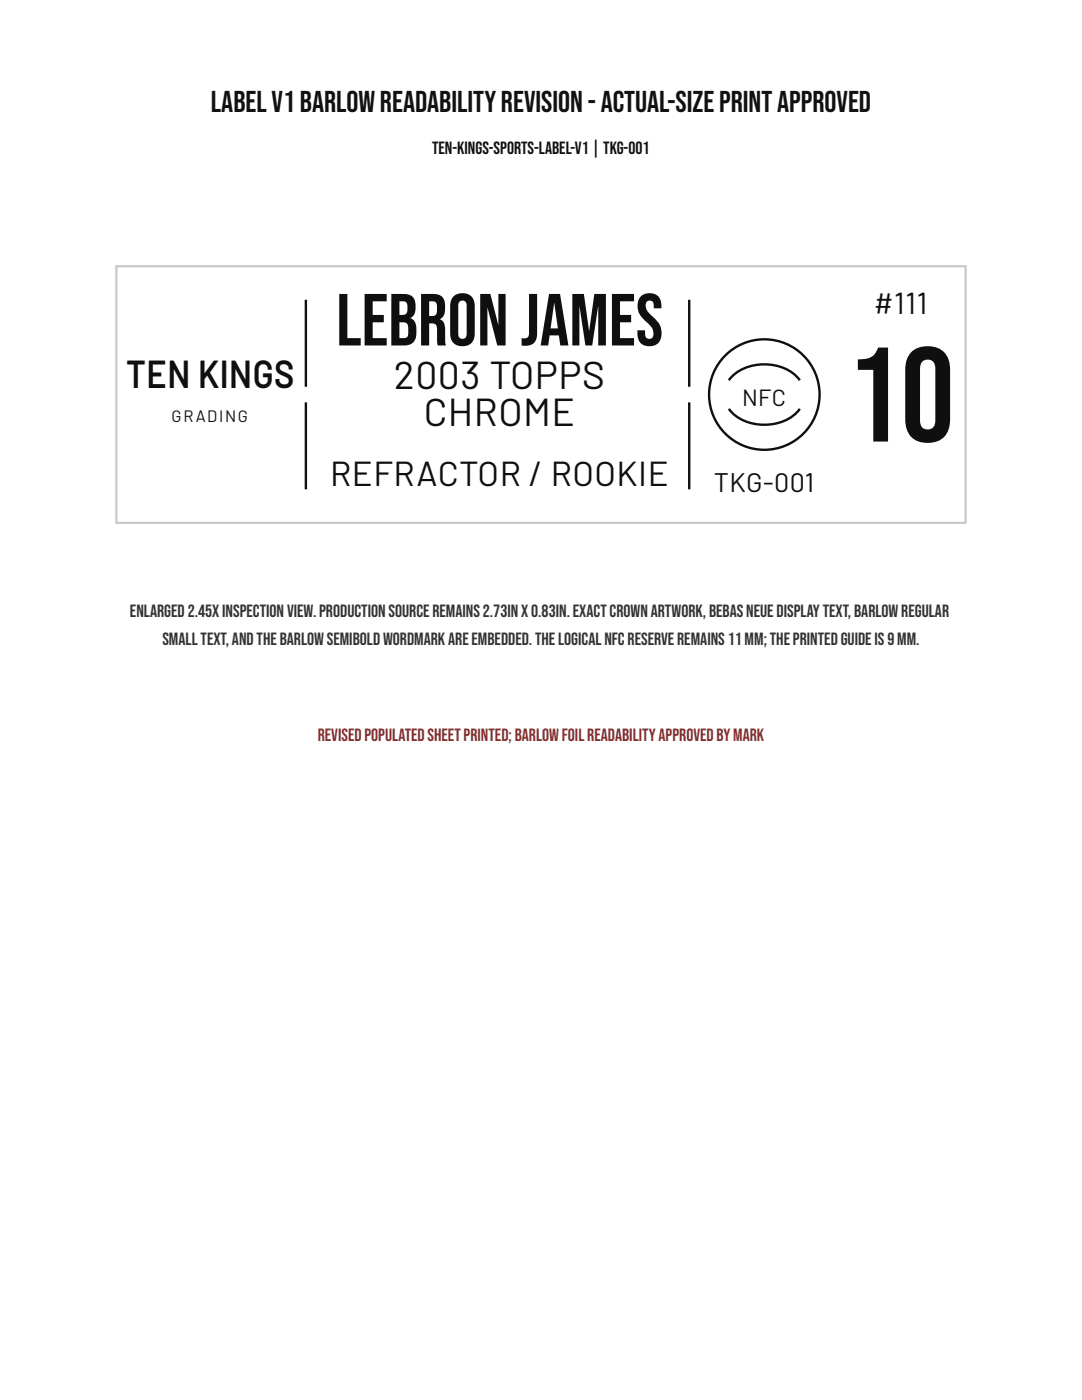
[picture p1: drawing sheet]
<svg xmlns="http://www.w3.org/2000/svg" width="216mm" height="279mm" viewBox="0 0 216 279" stroke-linecap="round" stroke-linejoin="round" font-family="sans-serif">
<defs><g id="words">
<text font-size="26.8" fill="#0f0f0f" x="169" y="88.1">10</text>
<text font-size="14.7" fill="#0f0f0f" x="67.1" y="68.9">LEBRON JAMES</text>
<g font-size="7.8" fill="#0f0f0f">
<text x="25.2" y="77.4">TEN KINGS</text>
<text x="78.6" y="77.6">2003 TOPPS</text>
<text x="84.6" y="85">CHROME</text>
</g>
<text font-size="6.9" fill="#0f0f0f" x="65.9" y="97">REFRACTOR / ROOKIE</text>
<text font-size="6.1" fill="#0f0f0f" x="174.4" y="62.6">#111</text>
<text font-size="6" fill="#111" x="42.1" y="22.3">LABEL V1 BARLOW READABILITY REVISION - ACTUAL-SIZE PRINT APPROVED</text>
<text font-size="5.4" fill="#0f0f0f" x="142.4" y="98.2">TKG-001</text>
<text font-size="4.7" fill="#0f0f0f" x="148.1" y="81.1">NFC</text>
<text font-size="3.5" fill="#111" x="86.2" y="30.7">ten-kings-sports-label-v1 | TKG-001</text>
<g font-size="3.5" fill="#333">
<text x="25.9" y="123.1">Enlarged 2.45x inspection view. Production source remains 2.73in x 0.83in. Exact crown artwork, Bebas Neue display text, Barlow Regular</text>
<text x="32.4" y="128.8">small text, and the Barlow SemiBold wordmark are embedded. The logical NFC reserve remains 11 mm; the printed guide is 9 mm.</text>
</g>
<text font-size="3.5" fill="#8a2d2d" x="63.4" y="147.8">REVISED POPULATED SHEET PRINTED; BARLOW FOIL READABILITY APPROVED BY MARK</text>
<text font-size="3.3" fill="#0f0f0f" x="34.2" y="84.3">GRADING</text>
</g></defs>
<path d="M23.2 53.1h169.5v51.3h-169.5z" fill="none" stroke="#c8c8c8" stroke-width=".43"/>
<g fill="none" stroke="#0f0f0f" stroke-width=".48">
<path d="M61 59.8v17.4M137.5 59.8v17.4M145.4 75.9a9.4 9.4 0 0 1 10.3-2.7 7.5 7.5 0 0 1 3.9 2.7M61 80.3v17.4M137.5 80.3v17.4M145.4 81.6a9.4 9.4 0 0 0 10.3 2.7 7.5 7.5 0 0 0 3.9-2.7"/>
<circle cx="152.5" cy="78.7" r="11"/>
</g>
<use href="#words"/>
</svg>
